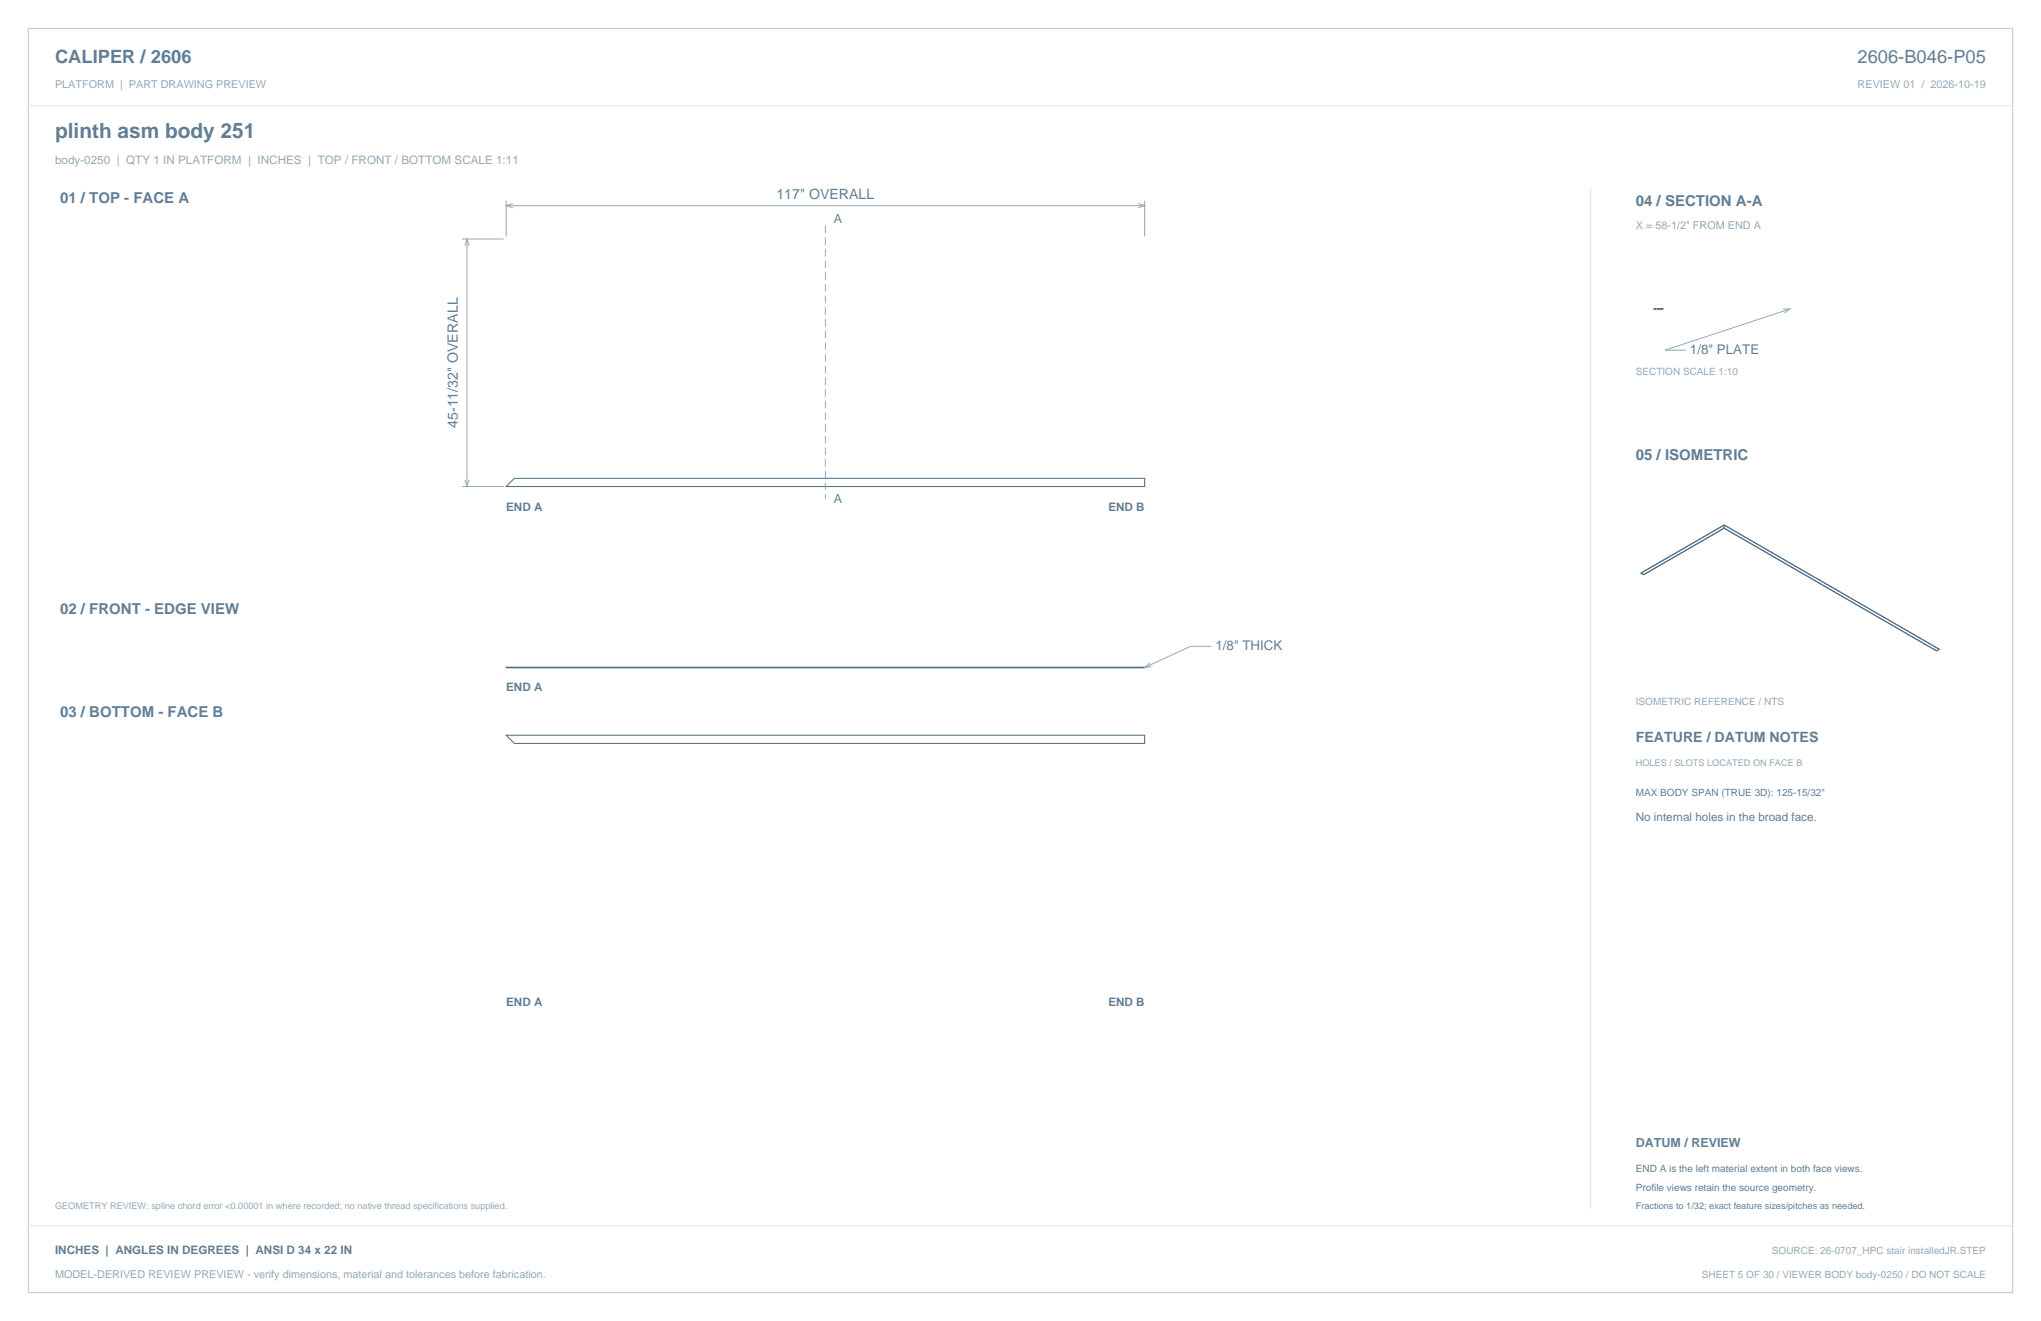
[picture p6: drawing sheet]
<svg xmlns="http://www.w3.org/2000/svg" width="864mm" height="559mm" viewBox="0 0 864 559" stroke-linecap="round" stroke-linejoin="round" font-family="sans-serif">
<defs><g id="words">
<text font-size="8.8" fill="#617e94" x="23.3" y="58.2">plinth asm body 251</text>
<g font-size="7.8" fill="#617e94">
<text x="23.3" y="26.8">CALIPER / 2606</text>
<text x="786" y="26.8">2606-B046-P05</text>
</g>
<g font-size="6.3" fill="#617e94">
<text x="25.4" y="86.1">01 / TOP - FACE A</text>
<text x="692.1" y="87.1">04 / SECTION A-A</text>
<text x="692.1" y="194.4">05 / ISOMETRIC</text>
<text x="25.4" y="259.6">02 / FRONT - EDGE VIEW</text>
<text x="25.4" y="303.4">03 / BOTTOM - FACE B</text>
</g>
<g font-size="6" fill="#617e94">
<text x="328.5" y="84.2">117&quot; OVERALL</text>
<text x="193.7" y="181" transform="rotate(-90 193.7 181)">45-11/32&quot; OVERALL</text>
<text x="692.1" y="314">FEATURE / DATUM NOTES</text>
</g>
<g font-size="5.6" fill="#617e94">
<text x="715.1" y="149.9">1/8&quot; PLATE</text>
<text x="514.3" y="275.2">1/8&quot; THICK</text>
</g>
<g font-size="5.3" fill="#617e94">
<text x="352.8" y="94.4">A</text>
<text x="352.8" y="212.9">A</text>
<text x="692.1" y="485.1">DATUM / REVIEW</text>
</g>
<text font-size="4.9" fill="#93a8b9" x="23.3" y="69.5">body-0250 | QTY 1 IN PLATFORM | INCHES | TOP / FRONT / BOTTOM SCALE 1:11</text>
<g font-size="4.9" fill="#617e94">
<text x="214.2" y="216">END A</text>
<text x="469" y="216">END B</text>
<text x="214.2" y="292.4">END A</text>
<text x="692.1" y="347.5">No internal holes in the broad face.</text>
<text x="214.2" y="425.6">END A</text>
<text x="469" y="425.6">END B</text>
<text x="23.3" y="530.6">INCHES | ANGLES IN DEGREES | ANSI D 34 x 22 IN</text>
</g>
<g font-size="4.6" fill="#93a8b9">
<text x="23.3" y="37">PLATFORM | PART DRAWING PREVIEW</text>
<text x="786" y="37">REVIEW 01 / 2026-10-19</text>
<text x="692.1" y="97">X = 58-1/2&quot; FROM END A</text>
<text x="23.3" y="540.5">MODEL-DERIVED REVIEW PREVIEW - verify dimensions, material and tolerances before fabrication.</text>
</g>
<g font-size="4.2" fill="#93a8b9">
<text x="692.1" y="158.7">SECTION SCALE 1:10</text>
<text x="692.1" y="298.1">ISOMETRIC REFERENCE / NTS</text>
<text x="749.7" y="530.6">SOURCE: 26-0707_HPC stair installedJR.STEP</text>
<text x="720.1" y="540.5">SHEET 5 OF 30 / VIEWER BODY body-0250 / DO NOT SCALE</text>
</g>
<g font-size="4.2" fill="#617e94">
<text x="692.1" y="336.9">MAX BODY SPAN (TRUE 3D): 125-15/32&quot;</text>
<text x="692.1" y="495.7">END A is the left material extent in both face views.</text>
<text x="692.1" y="503.8">Profile views retain the source geometry.</text>
</g>
<g font-size="3.9" fill="#93a8b9">
<text x="692.1" y="323.8">HOLES / SLOTS LOCATED ON FACE B</text>
<text x="23.3" y="511.5">GEOMETRY REVIEW: spline chord error &lt;0.00001 in where recorded; no native thread specifications supplied.</text>
</g>
<text font-size="3.9" fill="#617e94" x="692.1" y="511.5">Fractions to 1/32; exact feature sizes/pitches as needed.</text>
</g></defs>
<path d="M12 12h839.6v534.8h-839.6z" fill="none" stroke="#b8cad8" stroke-width=".42"/>
<path d="M12 44.8h839.6M673.1 79.4v432.1" fill="none" stroke="#dbe5ed" stroke-width=".42"/>
<path d="M217.6 202.3h266.7v3.5h-270.1zM214.2 311h270.1v3.5h-266.7z" fill="none" stroke="#536f85" stroke-width=".44"/>
<path d="M214.2 84.9v15.2M214.2 87h270.1M217 86.1l-2.8 .9 2.8 .9M481.5 86.1l2.8 .9-2.8 .9M484.3 84.9v15.2M195.5 101.1h17.6M196.7 103.9l.9-2.8 .9 2.8M197.6 101.1v104.7M195.5 205.8h17.6M196.7 203l.9 2.8 .9-2.8M512.6 273.4h-8.9l-19.4 9M486.5 280.4l-2.2 2 3-.4" fill="none" stroke="#93a8b9" stroke-width=".42"/>
<path d="M349.2 95.5v115.6" fill="none" stroke="#93a8b9" stroke-width=".42" stroke-dasharray="3.2 1.8" stroke-linecap="butt"/>
<path d="M214.2 282.2h270.1v.3h-270.1z" fill="none" stroke="#536f85" stroke-width=".42"/>
<path d="M699.8 130.5h3.8v.3h-3.8z" fill-rule="evenodd" fill="#f2f6f9" stroke="#536f85" stroke-width=".42"/>
<path d="M701.2 130.5l-.3 .3M12 518.6h839.6" fill="none" stroke="#dbe5ed" stroke-width=".42"/>
<path d="M754.5 130.7h2.9l-2.4 1.7M757.4 130.7l-52.9 17.4h8.8" fill="none" stroke="#93a8b9" stroke-width=".42"/>
<path d="M729.5 222v1.5l-34.1 19.7M729.5 222l-35.2 20.5M729.5 222.2l91.1 52.5M729.5 222l91.1 52.6M694.3 242.5l1.1 .6M694.3 242.5l1.1 .7M695.4 243.1l34.1-19.7 89.9 52M695.4 243.1v.1M820.6 274.6v.1M820.6 274.6l-1.2 .8M820.6 274.7l-1.2 .7" fill="none" stroke="#536f85" stroke-width=".42"/>
<use href="#words"/>
</svg>
